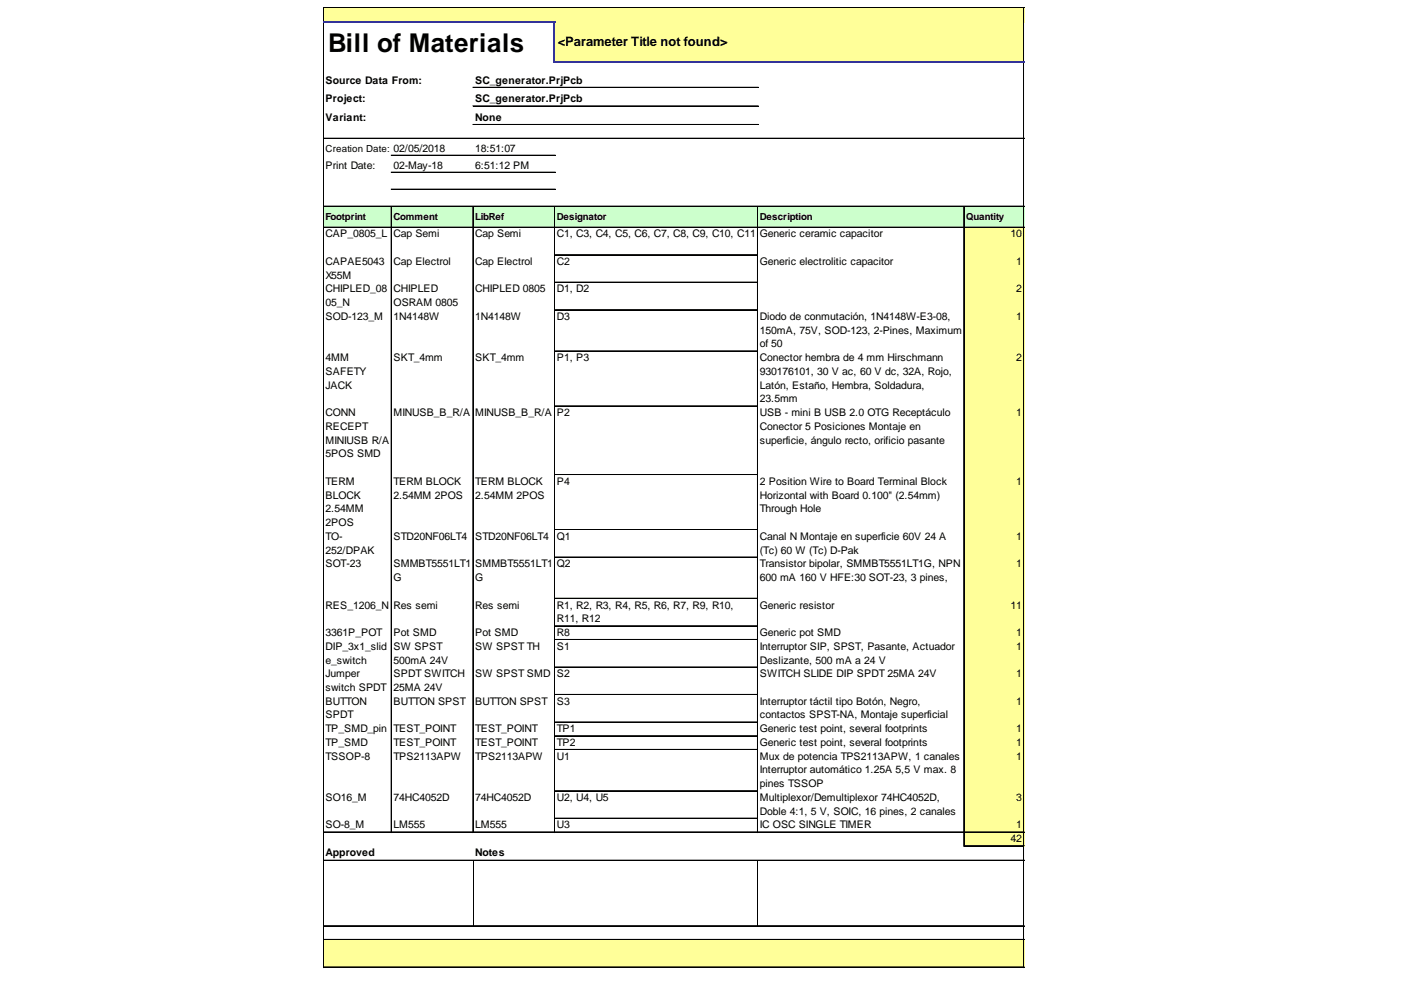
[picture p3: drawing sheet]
<svg xmlns="http://www.w3.org/2000/svg" width="297mm" height="210mm" viewBox="0 0 297 210" stroke-linecap="round" stroke-linejoin="round" font-family="sans-serif">
<defs><g id="words">
<text font-size="5.5" x="69.6" y="11">Bill of Materials</text>
<text font-size="2.7" x="118.2" y="9.8">&lt;Parameter Title not found&gt;</text>
<g font-size="2.2">
<text x="69" y="17.8">Source Data From:</text>
<text x="100.8" y="17.8">SC_generator.PrjPcb</text>
<text x="69" y="21.7">Project:</text>
<text x="100.8" y="21.7">SC_generator.PrjPcb</text>
<text x="69" y="25.7">Variant:</text>
<text x="100.8" y="25.7">None</text>
<text x="69" y="35.8">Print Date:</text>
<text x="83.4" y="35.8">02-May-18</text>
<text x="100.8" y="32.2">18:51:07</text>
<text x="100.8" y="35.8">6:51:12 PM</text>
<text x="69" y="50.3">CAP_0805_L</text>
<text x="83.4" y="50.3">Cap Semi</text>
<text x="100.8" y="50.3">Cap Semi</text>
<text x="118.1" y="50.3">C1, C3, C4, C5, C6, C7, C8, C9, C10, C11</text>
<text x="161.1" y="50.3">Generic ceramic capacitor</text>
<text x="214.3" y="50.3">10</text>
<text x="69" y="56.2">CAPAE5043</text>
<text x="69" y="59.1">X55M</text>
<text x="83.4" y="56.2">Cap Electrol</text>
<text x="100.8" y="56.2">Cap Electrol</text>
<text x="118.1" y="56.2">C2</text>
<text x="161.1" y="56.2">Generic electrolitic capacitor</text>
<text x="215.5" y="56.2">1</text>
<text x="69" y="62">CHIPLED_08</text>
<text x="69" y="64.9">05_N</text>
<text x="83.4" y="62">CHIPLED</text>
<text x="83.4" y="64.9">OSRAM 0805</text>
<text x="100.8" y="62">CHIPLED 0805</text>
<text x="118.1" y="62">D1, D2</text>
<text x="215.5" y="62">2</text>
<text x="69" y="67.8">SOD-123_M</text>
<text x="83.4" y="67.8">1N4148W</text>
<text x="100.8" y="67.8">1N4148W</text>
<text x="118.1" y="67.8">D3</text>
<text x="161.1" y="67.8">Diodo de conmutación, 1N4148W-E3-08,</text>
<text x="161.1" y="70.7">150mA, 75V, SOD-123, 2-Pines, Maximum</text>
<text x="215.5" y="67.8">1</text>
<text x="69" y="76.6">4MM</text>
<text x="83.4" y="76.6">SKT_4mm</text>
<text x="100.8" y="76.6">SKT_4mm</text>
<text x="118.1" y="76.6">P1, P3</text>
<text x="161.1" y="73.7">of 50</text>
<text x="161.1" y="76.6">Conector hembra de 4 mm Hirschmann</text>
<text x="215.5" y="76.6">2</text>
<text x="69" y="79.5">SAFETY</text>
<text x="69" y="82.4">JACK</text>
<text x="161.1" y="79.5">930176101, 30 V ac, 60 V dc, 32A, Rojo,</text>
<text x="161.1" y="82.4">Latón, Estaño, Hembra, Soldadura,</text>
<text x="69" y="88.2">CONN</text>
<text x="83.4" y="88.2">MINUSB_B_R/A</text>
<text x="100.8" y="88.2">MINUSB_B_R/A</text>
<text x="118.1" y="88.2">P2</text>
<text x="161.1" y="85.3">23.5mm</text>
<text x="161.1" y="88.2">USB - mini B USB 2.0 OTG Receptáculo</text>
<text x="215.5" y="88.2">1</text>
<text x="69" y="91.1">RECEPT</text>
<text x="69" y="94.1">MINIUSB R/A</text>
<text x="161.1" y="91.1">Conector 5 Posiciones Montaje en</text>
<text x="161.1" y="94.1">superficie, ángulo recto, orificio pasante</text>
<text x="69" y="97">5POS SMD</text>
<text x="69" y="102.8">TERM</text>
<text x="69" y="105.7">BLOCK</text>
<text x="83.4" y="102.8">TERM BLOCK</text>
<text x="83.4" y="105.7">2.54MM 2POS</text>
<text x="100.8" y="102.8">TERM BLOCK</text>
<text x="100.8" y="105.7">2.54MM 2POS</text>
<text x="118.1" y="102.8">P4</text>
<text x="161.1" y="102.8">2 Position Wire to Board Terminal Block</text>
<text x="161.1" y="105.7">Horizontal with Board 0.100&quot; (2.54mm)</text>
<text x="215.5" y="102.8">1</text>
<text x="69" y="108.6">2.54MM</text>
<text x="69" y="111.5">2POS</text>
<text x="161.1" y="108.6">Through Hole</text>
<text x="69" y="114.5">TO-</text>
<text x="69" y="117.4">252/DPAK</text>
<text x="83.4" y="114.5">STD20NF06LT4</text>
<text x="100.8" y="114.5">STD20NF06LT4</text>
<text x="118.1" y="114.5">Q1</text>
<text x="161.1" y="114.5">Canal N Montaje en superficie 60V 24 A</text>
<text x="161.1" y="117.4">(Tc) 60 W (Tc) D-Pak</text>
<text x="215.5" y="114.5">1</text>
<text x="69" y="120.3">SOT-23</text>
<text x="83.4" y="120.3">SMMBT5551LT1</text>
<text x="83.4" y="123.2">G</text>
<text x="100.8" y="120.3">SMMBT5551LT1</text>
<text x="100.8" y="123.2">G</text>
<text x="118.1" y="120.3">Q2</text>
<text x="161.1" y="120.3">Transistor bipolar, SMMBT5551LT1G, NPN</text>
<text x="161.1" y="123.2">600 mA 160 V HFE:30 SOT-23, 3 pines,</text>
<text x="215.5" y="120.3">1</text>
<text x="69" y="129">RES_1206_N</text>
<text x="83.4" y="129">Res semi</text>
<text x="100.8" y="129">Res semi</text>
<text x="118.1" y="129">R1, R2, R3, R4, R5, R6, R7, R9, R10,</text>
<text x="118.1" y="131.9">R11, R12</text>
<text x="161.1" y="129">Generic resistor</text>
<text x="214.3" y="129">11</text>
<text x="69" y="134.9">3361P_POT</text>
<text x="69" y="137.8">DIP_3x1_slid</text>
<text x="83.4" y="134.9">Pot SMD</text>
<text x="83.4" y="137.8">SW SPST</text>
<text x="100.8" y="134.9">Pot SMD</text>
<text x="100.8" y="137.8">SW SPST TH</text>
<text x="118.1" y="134.9">R8</text>
<text x="118.1" y="137.8">S1</text>
<text x="161.1" y="134.9">Generic pot SMD</text>
<text x="161.1" y="137.8">Interruptor SIP, SPST, Pasante, Actuador</text>
<text x="215.5" y="134.9">1</text>
<text x="215.5" y="137.8">1</text>
<text x="69" y="140.7">e_switch</text>
<text x="69" y="143.6">Jumper</text>
<text x="83.4" y="140.7">500mA 24V</text>
<text x="83.4" y="143.6">SPDT SWITCH</text>
<text x="100.8" y="143.6">SW SPST SMD</text>
<text x="118.1" y="143.6">S2</text>
<text x="161.1" y="140.7">Deslizante, 500 mA a 24 V</text>
<text x="161.1" y="143.6">SWITCH SLIDE DIP SPDT 25MA 24V</text>
<text x="215.5" y="143.6">1</text>
<text x="69" y="146.5">switch SPDT</text>
<text x="69" y="149.4">BUTTON</text>
<text x="83.4" y="146.5">25MA 24V</text>
<text x="83.4" y="149.4">BUTTON SPST</text>
<text x="100.8" y="149.4">BUTTON SPST</text>
<text x="118.1" y="149.4">S3</text>
<text x="161.1" y="149.4">Interruptor táctil tipo Botón, Negro,</text>
<text x="215.5" y="149.4">1</text>
<text x="69" y="152.3">SPDT</text>
<text x="69" y="155.3">TP_SMD_pin</text>
<text x="83.4" y="155.3">TEST_POINT</text>
<text x="100.8" y="155.3">TEST_POINT</text>
<text x="118.1" y="155.3">TP1</text>
<text x="161.1" y="152.3">contactos SPST-NA, Montaje superficial</text>
<text x="161.1" y="155.3">Generic test point, several footprints</text>
<text x="215.5" y="155.3">1</text>
<text x="69" y="158.2">TP_SMD</text>
<text x="69" y="161.1">TSSOP-8</text>
<text x="83.4" y="158.2">TEST_POINT</text>
<text x="83.4" y="161.1">TPS2113APW</text>
<text x="100.8" y="158.2">TEST_POINT</text>
<text x="100.8" y="161.1">TPS2113APW</text>
<text x="118.1" y="158.2">TP2</text>
<text x="118.1" y="161.1">U1</text>
<text x="161.1" y="158.2">Generic test point, several footprints</text>
<text x="161.1" y="161.1">Mux de potencia TPS2113APW, 1 canales</text>
<text x="215.5" y="158.2">1</text>
<text x="215.5" y="161.1">1</text>
<text x="161.1" y="164">Interruptor automático 1.25A 5,5 V max. 8</text>
<text x="161.1" y="166.9">pines TSSOP</text>
<text x="69" y="169.8">SO16_M</text>
<text x="83.4" y="169.8">74HC4052D</text>
<text x="100.8" y="169.8">74HC4052D</text>
<text x="118.1" y="169.8">U2, U4, U5</text>
<text x="161.1" y="169.8">Multiplexor/Demultiplexor 74HC4052D,</text>
<text x="161.1" y="172.7">Doble 4:1, 5 V, SOIC, 16 pines, 2 canales</text>
<text x="215.5" y="169.8">3</text>
<text x="69" y="175.7">SO-8_M</text>
<text x="83.4" y="175.7">LM555</text>
<text x="100.8" y="175.7">LM555</text>
<text x="118.1" y="175.7">U3</text>
<text x="161.1" y="175.7">IC OSC SINGLE TIMER</text>
<text x="214.3" y="178.6">42</text>
<text x="215.5" y="175.7">1</text>
<text x="69" y="181.5">Approved</text>
<text x="100.8" y="181.5">Notes</text>
</g>
<g font-size="2.1">
<text x="69" y="32.2">Creation Date: 02/05/2018</text>
<text x="69" y="46.6">Footprint</text>
<text x="83.4" y="46.6">Comment</text>
<text x="100.8" y="46.6">LibRef</text>
<text x="118.1" y="46.6">Designator</text>
<text x="161.1" y="46.6">Description</text>
<text x="204.8" y="46.6">Quantity</text>
</g>
</g></defs>
<g fill="#ff9">
<path d="M68.6 1.7h148.6v3.1h-148.6z"/>
<path d="M117.6 4.6h99.6v8.8h-99.6z"/>
</g>
<path d="M68.6 43.7h148.6v4.6h-148.6z" fill="#cfc"/>
<g fill="#ff9">
<path d="M204.3 48.2h12.9v6h-12.9z"/>
<path d="M204.3 54h12.9v6h-12.9z"/>
<path d="M204.3 59.8h12.9v6h-12.9z"/>
<path d="M204.3 65.6h12.9v9h-12.9z"/>
<path d="M204.3 74.4h12.9v11.8h-12.9z"/>
<path d="M204.3 86h12.9v14.8h-12.9z"/>
<path d="M204.3 100.6h12.9v11.8h-12.9z"/>
<path d="M204.3 112.3h12.9v6h-12.9z"/>
<path d="M204.3 118.1h12.9v8.9h-12.9z"/>
<path d="M204.3 126.8h12.9v6h-12.9z"/>
<path d="M204.3 132.7h12.9v3.1h-12.9z"/>
<path d="M204.3 135.6h12.9v6h-12.9z"/>
<path d="M204.3 141.4h12.9v6h-12.9z"/>
<path d="M204.3 147.2h12.9v6h-12.9z"/>
<path d="M204.3 153.1h12.9v3h-12.9z"/>
<path d="M204.3 156h12.9v3.1h-12.9z"/>
<path d="M204.3 158.9h12.9v8.9h-12.9z"/>
<path d="M204.3 167.6h12.9v6h-12.9z"/>
<path d="M204.3 173.5h12.9v3h-12.9z"/>
<path d="M204.3 176.4h12.9v3.1h-12.9z"/>
<path d="M68.6 199.2h148.6v6h-148.6z"/>
</g>
<g fill="none" stroke="#000" stroke-width=".21">
<path d="M68.5 1.5v2.9M68.5 4.8v200.4M68.6 1.5v2.9M68.6 4.8v200.4M68.7 1.5h148.5M68.7 1.6h148.5M100.2 18.5h60.6M100.2 18.6h60.6M217 1.7v11.3M217 13.4v191.8M217.1 1.7v11.3M217.1 13.4v191.8"/>
<path d="M68.7 29.3h148.5M68.7 29.4h148.5M82.9 32.9h34.8M82.9 33h34.8M82.9 36.5h34.8M82.9 36.6h34.8M100.2 22.4h60.6M100.2 22.5h60.6M100.2 26.4h60.6M100.2 26.5h60.6M68.7 43.7h148.5M68.7 43.8h148.5"/>
<path d="M68.7 48.2h148.5M82.9 43.9v132.6M82.9 40.1h34.8M82.9 40.2h34.8M83 43.9v132.6M100.2 43.9v132.6M100.3 43.9v132.6M117.6 43.9v132.6M117.7 54h42.9M117.7 54.1h42.9M117.7 59.8h42.9M117.7 59.9h42.9"/>
<path d="M160.6 43.9v132.6M160.7 43.9v132.6M204.3 43.9v135.6M204.4 43.9v135.6M117.7 65.6h42.9M117.7 65.7h42.9M117.7 74.4h42.9M117.7 74.5h42.9M117.7 86h42.9M117.7 86.1h42.9M117.7 100.6h42.9M117.7 100.7h42.9"/>
<path d="M117.7 112.3h42.9M117.7 112.4h42.9M117.7 118.1h42.9M117.7 118.2h42.9M117.7 126.8h42.9M117.7 126.9h42.9M117.7 132.7h42.9M117.7 132.8h42.9M117.7 135.6h42.9M117.7 135.7h42.9M117.7 141.4h42.9M117.7 141.5h42.9"/>
<path d="M117.7 147.2h42.9M117.7 147.3h42.9M117.7 153.1h42.9M117.7 156h42.9M117.7 156.1h42.9M117.7 158.9h42.9M117.7 159h42.9M68.7 176.4h148.5M68.7 176.5h148.5M117.7 167.6h42.9M117.7 167.7h42.9M117.7 173.5h42.9"/>
<path d="M204.5 179.3h12.7M204.5 179.4h12.7M68.7 182.4h148.5M68.7 182.5h148.5M68.7 196.3h148.5M68.7 199.2h148.5M68.7 199.3h148.5M100.3 182.5v13.8M160.7 182.5v13.8M68.7 205h148.5M68.7 205.1h148.5"/>
</g>
<path d="M68.5 4.6h49.2M117.6 4.8v8.6M117.7 13.2h99.5" fill="none" stroke="#339" stroke-width=".34"/>
<use href="#words"/>
</svg>
